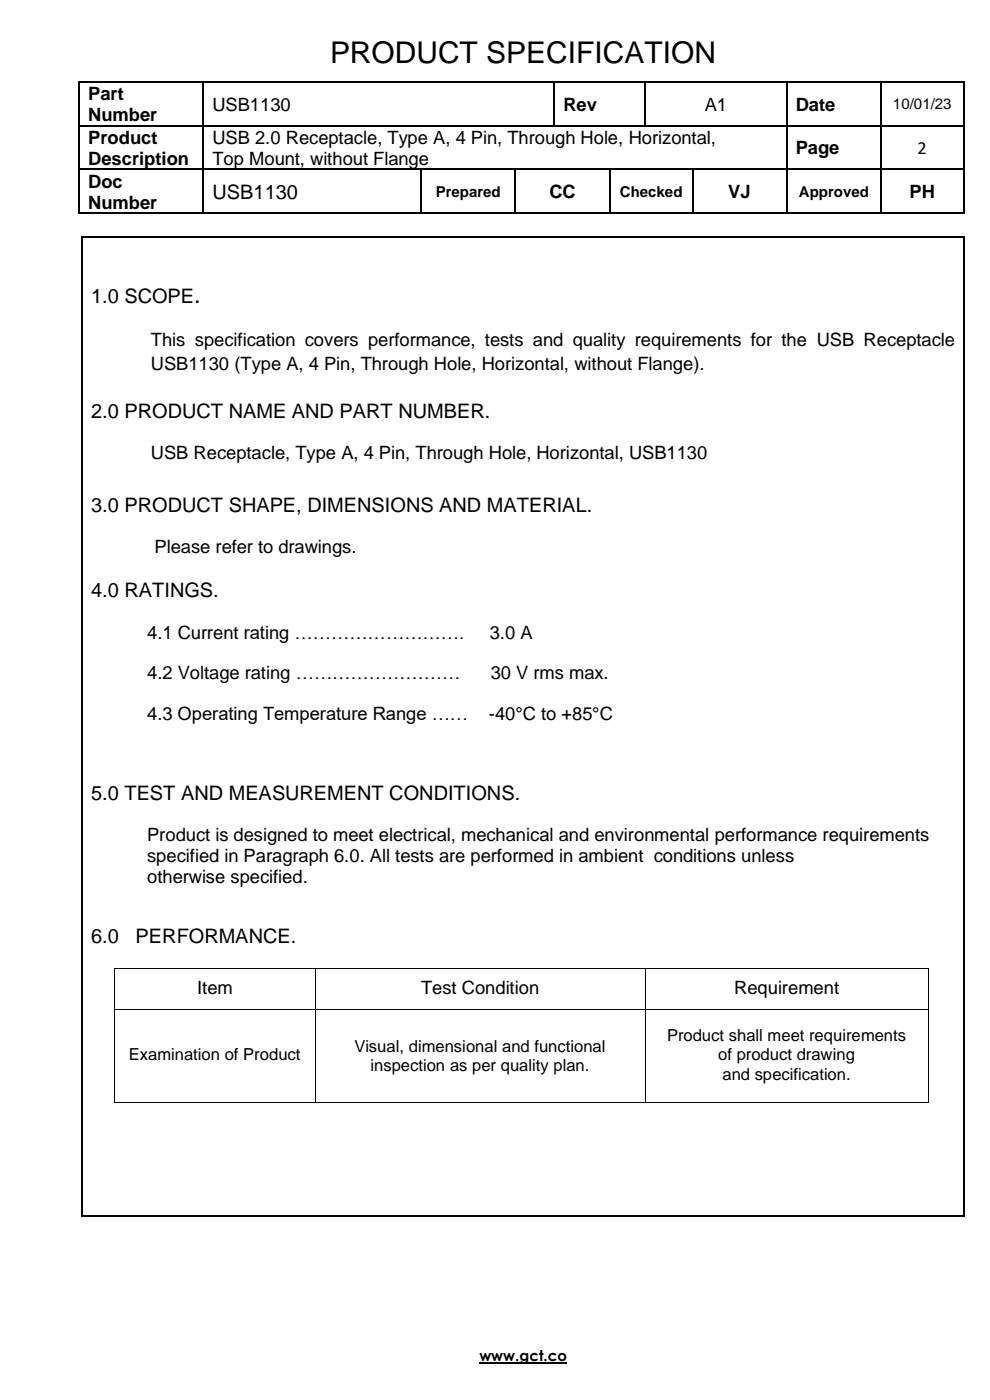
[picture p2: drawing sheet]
<svg xmlns="http://www.w3.org/2000/svg" width="210mm" height="297mm" viewBox="0 0 210 297" stroke-linecap="round" stroke-linejoin="round" font-family="sans-serif">
<defs><g id="words">
<text font-size="6.3" x="70" y="13.4">PRODUCT SPECIFICATION</text>
<text font-size="5" x="41.2" y="64.3">.</text>
<g font-size="4.2">
<text x="45" y="42.2">USB1130</text>
<text x="19.3" y="64.3">1.0 SCOPE</text>
<text x="19.3" y="88.7">2.0 PRODUCT NAME AND PART NUMBER.</text>
<text x="19.3" y="108.6">3.0 PRODUCT SHAPE, DIMENSIONS AND MATERIAL.</text>
<text x="19.3" y="126.6">4.0 RATINGS.</text>
<text x="19.3" y="169.7">5.0 TEST AND MEASUREMENT CONDITIONS.</text>
<text x="19.3" y="200.1">6.0</text>
<text x="28.8" y="200.1">PERFORMANCE.</text>
</g>
<g font-size="3.9">
<text x="18.7" y="21.2">Part</text>
<text x="45" y="23.5">USB1130</text>
<text x="119.5" y="23.5">Rev</text>
<text x="149.5" y="23.5">A1</text>
<text x="168.8" y="23.5">Date</text>
<text x="18.7" y="25.7">Number</text>
<text x="18.7" y="30.5">Product</text>
<text x="18.7" y="35">Description</text>
<text x="45" y="30.5">USB 2.0 Receptacle, Type A, 4 Pin, Through Hole, Horizontal,</text>
<text x="45" y="35">Top Mount, without Flange</text>
<text x="168.8" y="32.7">Page</text>
<text x="194.6" y="32.6">2</text>
<text x="18.7" y="39.8">Doc</text>
<text x="18.7" y="44.2">Number</text>
<text x="116.5" y="42">CC</text>
<text x="154.5" y="42">VJ</text>
<text x="192.9" y="42">PH</text>
<text x="32" y="73.3">This specification covers performance, tests and quality requirements for the USB Receptacle</text>
<text x="32" y="78.5">USB1130 (Type A, 4 Pin, Through Hole, Horizontal, without Flange).</text>
<text x="32" y="97.5">USB Receptacle, Type A, 4 Pin, Through Hole, Horizontal, USB1130</text>
<text x="32.8" y="117.3">Please refer to drawings.</text>
<text x="31.2" y="135.4">4.1 Current rating ……………………….</text>
<text x="103.9" y="135.4">3.0 A</text>
<text x="31.2" y="144.1">4.2 Voltage rating ………………………</text>
<text x="104.1" y="144.1">30 V rms max.</text>
<text x="31.2" y="152.8">4.3 Operating Temperature Range ……</text>
<text x="103.7" y="152.8">-40°C to +85°C</text>
<text x="31.2" y="178.5">Product is designed to meet electrical, mechanical and environmental performance requirements</text>
<text x="31.2" y="182.9">specified in Paragraph 6.0. All tests are performed in ambient conditions unless</text>
<text x="31.2" y="187.4">otherwise specified.</text>
<text x="41.8" y="210.8">Item</text>
<text x="89.3" y="210.8">Test Condition</text>
<text x="155.7" y="210.8">Requirement</text>
</g>
<g font-size="3.5">
<text x="141.5" y="220.9">Product shall meet requirements</text>
<text x="27.3" y="225">Examination of Product</text>
<text x="75.2" y="223.2">Visual, dimensional and functional</text>
<text x="78.6" y="227.3">inspection as per quality plan.</text>
<text x="152.4" y="225">of product drawing</text>
<text x="153.2" y="229">and specification.</text>
</g>
<g font-size="3.2">
<text x="189.4" y="23.2">10/01/23</text>
<text x="92.4" y="41.7">Prepared</text>
<text x="131.5" y="41.7">Checked</text>
<text x="169.5" y="41.7">Approved</text>
<text x="101.7" y="288.8">www.gct.co</text>
</g>
</g></defs>
<g fill="#000">
<path d="M16.6 17.2h.4v.4h-.4z" fill-rule="evenodd"/>
<path d="M16.6 17.2h.4v.4h-.4z" fill-rule="evenodd"/>
<path d="M43 17.2h.3v.4h-.3z" fill-rule="evenodd"/>
<path d="M117.4 17.2h.4v.4h-.4z" fill-rule="evenodd"/>
<path d="M136.7 17.2h.3v.4h-.3z" fill-rule="evenodd"/>
<path d="M166.7 17.2h.3v.4h-.3z" fill-rule="evenodd"/>
<path d="M186.7 17.2h.4v.4h-.4z" fill-rule="evenodd"/>
<path d="M204.2 17.2h.4v.4h-.4z" fill-rule="evenodd"/>
<path d="M204.2 17.2h.4v.4h-.4z" fill-rule="evenodd"/>
<path d="M16.6 26.5h.4v.3h-.4z" fill-rule="evenodd"/>
<path d="M16.6 35.8h.4v.3h-.4z" fill-rule="evenodd"/>
<path d="M43 26.5h.3v.3h-.3z" fill-rule="evenodd"/>
<path d="M43 35.8h.3v.3h-.3z" fill-rule="evenodd"/>
<path d="M89.2 35.8h.3v.3h-.3z" fill-rule="evenodd"/>
<path d="M109.2 35.8h.3v.3h-.3z" fill-rule="evenodd"/>
<path d="M117.4 26.5h.4v.3h-.4z" fill-rule="evenodd"/>
<path d="M129.2 35.8h.3v.3h-.3z" fill-rule="evenodd"/>
<path d="M136.7 26.5h.3v.3h-.3z" fill-rule="evenodd"/>
<path d="M146.7 35.8h.4v.3h-.4z" fill-rule="evenodd"/>
<path d="M166.7 26.5h.3v.3h-.3z" fill-rule="evenodd"/>
<path d="M166.7 35.8h.3v.3h-.3z" fill-rule="evenodd"/>
<path d="M186.7 26.5h.4v.3h-.4z" fill-rule="evenodd"/>
<path d="M186.7 35.8h.4v.3h-.4z" fill-rule="evenodd"/>
<path d="M204.2 26.5h.4v.3h-.4z" fill-rule="evenodd"/>
<path d="M204.2 35.8h.4v.3h-.4z" fill-rule="evenodd"/>
<path d="M16.6 45.1h.4v.3h-.4z" fill-rule="evenodd"/>
<path d="M16.6 45.1h.4v.3h-.4z" fill-rule="evenodd"/>
<path d="M17.2 50.2h.4v.3h-.4z" fill-rule="evenodd"/>
<path d="M17.2 50.2h.4v.3h-.4z" fill-rule="evenodd"/>
<path d="M43 45.1h.3v.3h-.3z" fill-rule="evenodd"/>
<path d="M89.2 45.1h.3v.3h-.3z" fill-rule="evenodd"/>
<path d="M109.2 45.1h.3v.3h-.3z" fill-rule="evenodd"/>
<path d="M129.2 45.1h.3v.3h-.3z" fill-rule="evenodd"/>
<path d="M146.7 45.1h.4v.3h-.4z" fill-rule="evenodd"/>
<path d="M166.7 45.1h.3v.3h-.3z" fill-rule="evenodd"/>
<path d="M186.7 45.1h.4v.3h-.4z" fill-rule="evenodd"/>
<path d="M204.2 45.1h.4v.3h-.4z" fill-rule="evenodd"/>
<path d="M204.2 45.1h.4v.3h-.4z" fill-rule="evenodd"/>
<path d="M204.2 50.2h.4v.3h-.4z" fill-rule="evenodd"/>
<path d="M204.2 50.2h.4v.3h-.4z" fill-rule="evenodd"/>
<path d="M24.2 205.3h.2v.1h-.2z" fill-rule="evenodd"/>
<path d="M24.2 205.3h.2v.1h-.2z" fill-rule="evenodd"/>
<path d="M24.2 213.9h.2v.2h-.2z" fill-rule="evenodd"/>
<path d="M66.8 205.3h.1v.1h-.1z" fill-rule="evenodd"/>
<path d="M66.8 213.9h.1v.2h-.1z" fill-rule="evenodd"/>
<path d="M136.8 205.3h.1v.1h-.1z" fill-rule="evenodd"/>
<path d="M136.8 213.9h.1v.2h-.1z" fill-rule="evenodd"/>
<path d="M196.8 205.3h.2v.1h-.2z" fill-rule="evenodd"/>
<path d="M196.8 205.3h.2v.1h-.2z" fill-rule="evenodd"/>
<path d="M196.8 213.9h.2v.2h-.2z" fill-rule="evenodd"/>
<path d="M24.2 233.8h.2v.2h-.2z" fill-rule="evenodd"/>
<path d="M24.2 233.8h.2v.2h-.2z" fill-rule="evenodd"/>
<path d="M66.8 233.8h.1v.2h-.1z" fill-rule="evenodd"/>
<path d="M136.8 233.8h.1v.2h-.1z" fill-rule="evenodd"/>
<path d="M196.8 233.8h.2v.2h-.2z" fill-rule="evenodd"/>
<path d="M196.8 233.8h.2v.2h-.2z" fill-rule="evenodd"/>
<path d="M17.2 257.8h.4v.3h-.4z" fill-rule="evenodd"/>
<path d="M17.2 257.8h.4v.3h-.4z" fill-rule="evenodd"/>
<path d="M204.2 257.8h.4v.3h-.4z" fill-rule="evenodd"/>
<path d="M204.2 257.8h.4v.3h-.4z" fill-rule="evenodd"/>
</g>
<g fill="none" stroke="#000" stroke-width=".34">
<path d="M16.8 17.6v8.9M17 17.4h26M43.1 17.6v8.9M43.3 17.4h74.1M117.6 17.6v8.9M117.8 17.4h18.9M136.9 17.6v8.9M137 17.4h29.7M166.9 17.6v8.9M167 17.4h19.7M186.9 17.6v8.9M187.1 17.4h17.1"/>
<path d="M204.4 17.6v8.9M16.8 26.8v9M16.8 36.1v9M17 26.7h26M17 35.9h26M43.1 26.8v9M43.1 36.1v9M43.3 26.7h74.1M43.3 35.9h45.9M89.3 36.1v9M89.5 35.9h19.7M109.3 36.1v9"/>
<path d="M109.5 35.9h19.7M117.8 26.7h18.9M129.4 36.1v9M129.5 35.9h17.2M137 26.7h29.7M146.9 36.1v9M147.1 35.9h19.6M166.9 26.8v9M166.9 36.1v9M167 26.7h19.7M167 35.9h19.7M186.9 26.8v9"/>
<path d="M186.9 36.1v9M187.1 26.7h17.1M187.1 35.9h17.1M204.4 26.8v9M204.4 36.1v9M17 45.3h26M17.4 50.5v207.3M17.6 50.3h186.6M43.3 45.3h45.9M89.5 45.3h19.7M109.5 45.3h19.7M129.5 45.3h17.2"/>
<path d="M147.1 45.3h19.6M167 45.3h19.7M187.1 45.3h17.1M204.4 50.5v207.3M17.6 258h186.6"/>
</g>
<path d="M101.7 289.2h18.5" fill="none" stroke="#000" stroke-width=".3"/>
<g fill="none" stroke="#000" stroke-width=".21">
<path d="M24.3 205.4v8.5M24.3 214.1v19.7M24.4 205.3h42.4M24.4 214h42.4M66.9 205.4v8.5M66.9 214.1v19.7M66.9 205.3h69.9M66.9 214h69.9M136.9 205.4v8.5M136.9 214.1v19.7M136.9 205.3h59.9M136.9 214h59.9"/>
<path d="M196.9 205.4v8.5M196.9 214.1v19.7M24.4 233.9h42.4M66.9 233.9h69.9M136.9 233.9h59.9"/>
</g>
<use href="#words"/>
</svg>
